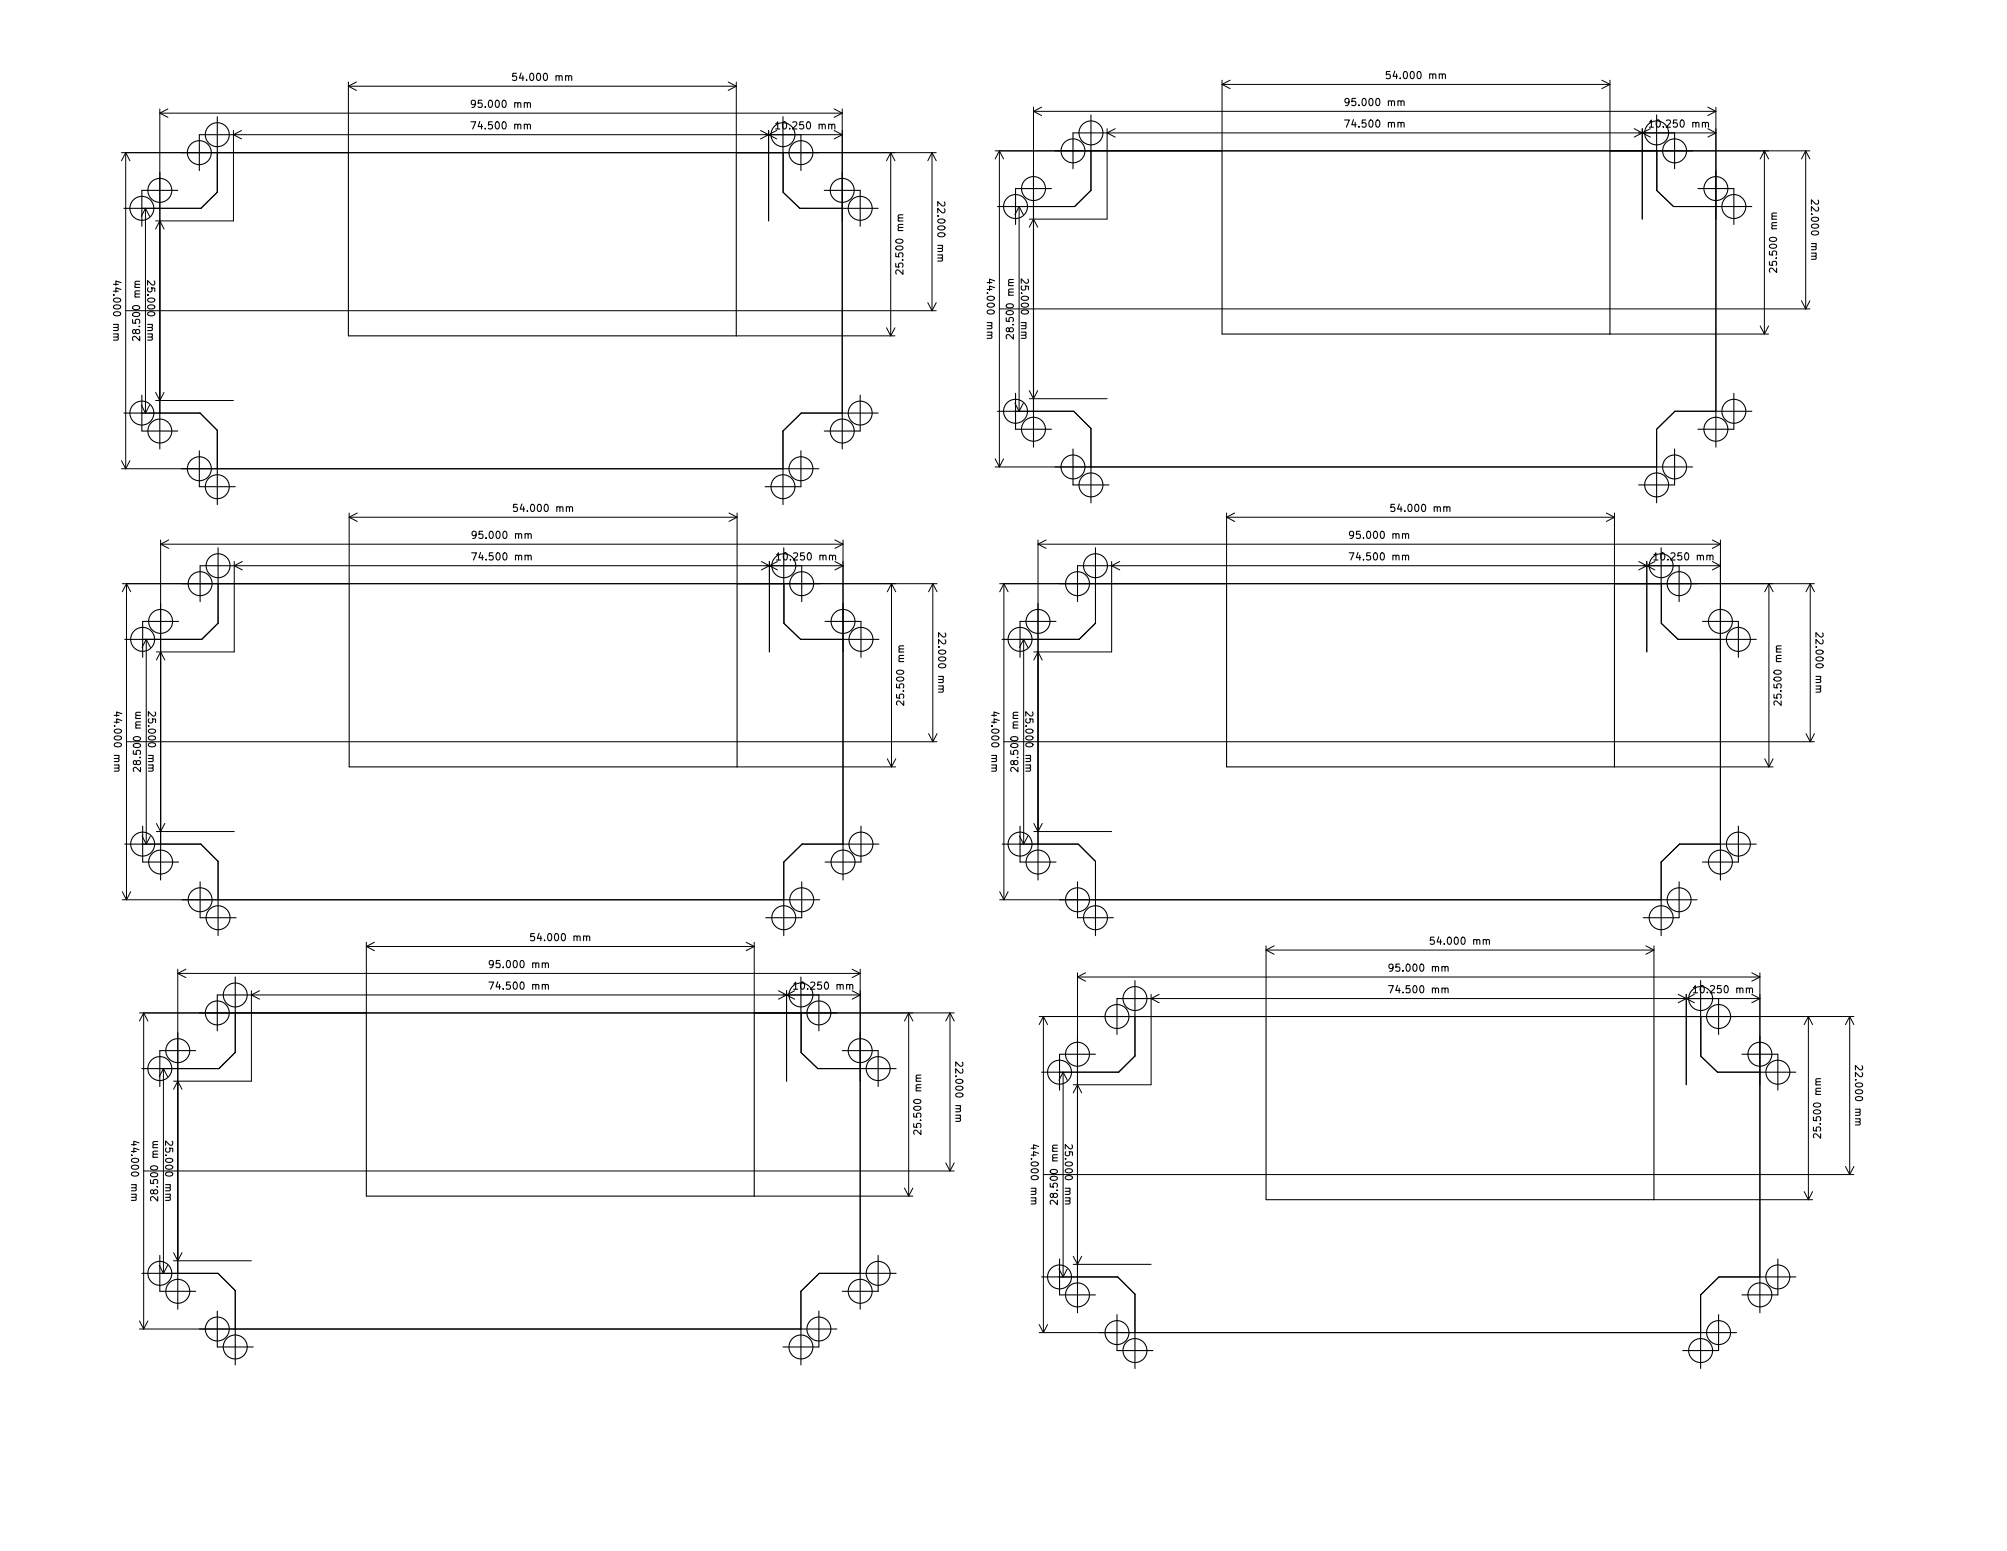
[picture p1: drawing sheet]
<svg xmlns="http://www.w3.org/2000/svg" width="279mm" height="216mm" viewBox="0 0 279 216" stroke-linecap="round" stroke-linejoin="round" font-family="sans-serif">
<defs><g id="words">
<g font-size="1.4">
<text x="71.9" y="11.2">54.000 mm</text>
<text x="193.6" y="11">54.000 mm</text>
<text x="66.2" y="18">74.500 mm</text>
<text x="66.2" y="15">95.000 mm</text>
<text x="108.6" y="18">10.250 mm</text>
<text x="187.8" y="17.8">74.500 mm</text>
<text x="187.8" y="14.8">95.000 mm</text>
<text x="230.2" y="17.8">10.250 mm</text>
<text x="130.5" y="28.7" transform="rotate(90 130.5 28.7)">22.000 mm</text>
<text x="252.1" y="28.4" transform="rotate(90 252.1 28.4)">22.000 mm</text>
<text x="15.8" y="39.7" transform="rotate(90 15.8 39.7)">44.000 mm</text>
<text x="20.5" y="39.7" transform="rotate(90 20.5 39.7)">25.000 mm</text>
<text x="125.8" y="37.6" transform="rotate(-90 125.8 37.6)">25.500 mm</text>
<text x="137.4" y="39.4" transform="rotate(90 137.4 39.4)">44.000 mm</text>
<text x="142.1" y="39.4" transform="rotate(90 142.1 39.4)">25.000 mm</text>
<text x="247.4" y="37.3" transform="rotate(-90 247.4 37.3)">25.500 mm</text>
<text x="19.5" y="46.8" transform="rotate(-90 19.5 46.8)">28.500 mm</text>
<text x="141.1" y="46.6" transform="rotate(-90 141.1 46.6)">28.500 mm</text>
<text x="72" y="71.3">54.000 mm</text>
<text x="194.2" y="71.3">54.000 mm</text>
<text x="66.3" y="75">95.000 mm</text>
<text x="188.4" y="75">95.000 mm</text>
<text x="66.3" y="78">74.500 mm</text>
<text x="108.7" y="78">10.250 mm</text>
<text x="188.4" y="78">74.500 mm</text>
<text x="230.8" y="78">10.250 mm</text>
<text x="130.6" y="88.7" transform="rotate(90 130.6 88.7)">22.000 mm</text>
<text x="252.8" y="88.7" transform="rotate(90 252.8 88.7)">22.000 mm</text>
<text x="15.9" y="99.7" transform="rotate(90 15.9 99.7)">44.000 mm</text>
<text x="20.6" y="99.7" transform="rotate(90 20.6 99.7)">25.000 mm</text>
<text x="125.9" y="97.6" transform="rotate(-90 125.9 97.6)">25.500 mm</text>
<text x="138" y="99.7" transform="rotate(90 138 99.7)">44.000 mm</text>
<text x="142.8" y="99.7" transform="rotate(90 142.8 99.7)">25.000 mm</text>
<text x="248" y="97.6" transform="rotate(-90 248 97.6)">25.500 mm</text>
<text x="19.6" y="106.8" transform="rotate(-90 19.6 106.8)">28.500 mm</text>
<text x="141.8" y="106.8" transform="rotate(-90 141.8 106.8)">28.500 mm</text>
<text x="74.4" y="131">54.000 mm</text>
<text x="199.7" y="131.5">54.000 mm</text>
<text x="68.7" y="134.8">95.000 mm</text>
<text x="68.7" y="137.8">74.500 mm</text>
<text x="111.1" y="137.8">10.250 mm</text>
<text x="193.9" y="135.2">95.000 mm</text>
<text x="193.9" y="138.2">74.500 mm</text>
<text x="236.3" y="138.2">10.250 mm</text>
<text x="133" y="148.4" transform="rotate(90 133 148.4)">22.000 mm</text>
<text x="258.2" y="148.9" transform="rotate(90 258.2 148.9)">22.000 mm</text>
<text x="18.3" y="159.4" transform="rotate(90 18.3 159.4)">44.000 mm</text>
<text x="23" y="159.4" transform="rotate(90 23 159.4)">25.000 mm</text>
<text x="128.2" y="157.3" transform="rotate(-90 128.2 157.3)">25.500 mm</text>
<text x="143.5" y="159.9" transform="rotate(90 143.5 159.9)">44.000 mm</text>
<text x="148.2" y="159.9" transform="rotate(90 148.2 159.9)">25.000 mm</text>
<text x="253.5" y="157.8" transform="rotate(-90 253.5 157.8)">25.500 mm</text>
<text x="22" y="166.6" transform="rotate(-90 22 166.6)">28.500 mm</text>
<text x="147.2" y="167.1" transform="rotate(-90 147.2 167.1)">28.500 mm</text>
</g>
</g></defs>
<g fill="none" stroke="#000" stroke-width=".15">
<path d="M30.2 16.2v10.6l-2.2 2.2h-10.7M32.7 18.8h-4.9v5M65.6 17h.6l-.4 1M66.2 14.4l-.2 .2h-.2l-.2-.2 .1-.4h.3h.1a.66 .66 0 0 1-.2 1h-.2M71.9 10.2h-.5v.5l.1-.1h.3l.1 .2v.3l-.2 .1-.3-.1M73.4 17.4l.2-.1h.2v.7M73.4 14.4l.2-.1h.2v.7M79.2 10.7l.1-.2 .2 .1 .1 .6M106.5 18.8h5v5M108 17.2l.3-.2v1M108 18h.6M109 16.2v10.6l2.4 2.2h10.8"/>
<path d="M115.8 17.4l.1-.1h.3v.7M151.9 16v10.5l-2.3 2.3h-10.7M154.4 18.5h-5v5M187.2 16.7h.7l-.5 1M187.8 14.1l-.2 .2h-.2l-.2-.2 .1-.3 .3-.1 .2 .1a.66 .66 0 0 1-.3 .9h-.2M193.5 10h-.5v.4l.1-.1 .4 .1 .1 .1-.1 .4-.1 .1-.4-.1M195 17.2l.2-.2 .2 .1 .1 .6M195 14.2l.2-.2 .2 .1 .1 .6M200.8 10.4l.1-.1h.3v.7M228.1 18.5h5v5M229.6 17l.3-.3v1M229.6 17.7h.6"/>
<path d="M230.6 16v10.5l2.4 2.3h10.9M237.4 17.2l.2-.2 .2 .1v.6M16.8 39.3l-.7-.2v.6M19.5 39.2h-.7v.2l.1 .2M21.5 39.1v.4l-.2 .2-.8-.6v.6M22.2 24v38.5M24.7 26.5h-5v5M25.2 21.2h23.3v25.5h54v-25.5h11.5M114.8 26.5h5v5M117.2 24v38.5M125.7 37.6v.6l-.7-.6-.3 .2 .1 .3M125.7 29.9l-.6 .1-.1 .2 .2 .1"/>
<path d="M131.1 35.9l.1 .2v.2h-.7M131.5 28.1v.4l-.2 .2-.8-.6v.6M138.5 39.1l-.7-.2v.6M141.1 38.9l-.6 .1-.1 .2 .2 .1M143.1 38.9l.1 .3-.3 .2-.7-.6v.6M143.9 23.8v38.5M146.4 26.2h-5v5M146.9 21h23.2v25.5h54v-25.5h11.5M236.4 26.2h5v5M238.9 23.8v38.5M247.3 37.3v.6l-.7-.6-.3 .2 .1 .4M247.3 29.7h-.6v.2l.1 .2"/>
<path d="M252.7 35.7l.1 .1v.2l-.6 .1M253.1 27.9l.1 .3-.3 .2-.7-.6v.6M16.3 46.9l.2 .2-.1 .2h-.6M17.3 57.5h10.6l2.3 2.4v10.4M19.5 46.8v.6l-.8-.6-.2 .2v.4M19.7 55v5h5M21.1 46.9l.1 .2v.2h-.7M119.8 55v5h-5M122.2 57.5h-10.7l-2.5 2.5v10.3M137.9 46.7l.2 .1-.1 .2-.6 .1M138.9 57.3h10.6l2.4 2.4v10.3M141.1 46.6v.6l-.7-.6-.3 .2 .1 .3"/>
<path d="M141.4 54.7v5h5M142.7 46.7l.1 .1v.2l-.6 .1M241.4 54.7v5h-5M243.9 57.3h-10.7l-2.6 2.4v10.3M25.2 65.3h88.8M27.8 62.7v5h4.9M30.4 76.3v10.4l-2.3 2.3h-10.7M32.9 78.7h-5v5M65.7 77h.6l-.4 1M66.3 74.4l-.2 .2-.3-.1-.1-.1 .1-.4h.3h.1a.66 .66 0 0 1-.2 1h-.2M72 70.2h-.5v.5l.1-.1h.3l.1 .2v.3l-.2 .1-.3-.1M73.5 74.4l.2-.1h.2l.1 .7"/>
<path d="M73.5 77.4l.2-.1h.2l.1 .7M79.3 70.7l.1-.2 .3 .1v.6M106.6 78.7h5v5M108.1 77.2l.3-.2v1M108.1 78h.6M109.1 76.3v10.4l2.4 2.3h10.9M111.5 62.7v5h-5M115.9 77.4l.1-.1h.3v.7M146.9 65h88.7M149.4 62.5v5h5M152.5 76.3v10.4l-2.2 2.3h-10.8M155 78.7h-5v5"/>
<path d="M187.8 77h.7l-.4 1M188.4 74.4l-.2 .2-.2-.1-.1-.1 .1-.4h.2h.2a.66 .66 0 0 1-.3 1h-.1M194.1 70.2h-.4l-.1 .5 .2-.1h.3l.1 .2-.1 .3-.1 .1-.4-.1M195.7 74.4l.1-.1h.3v.7M195.7 77.4l.1-.1h.3v.7M201.4 70.7l.2-.2 .2 .1 .1 .6M228.8 78.7h5v5M230.2 77.2l.3-.2v1M230.2 78h.6M231.3 76.3v10.4l2.3 2.3h10.9M233.1 62.5v5h-5M238 77.4l.2-.1h.2l.1 .7"/>
<path d="M17 99.3l-.8-.2v.6M19.6 99.2h-.7v.2l.1 .2M21.6 99.1l.1 .4-.3 .2-.7-.6v.6M22.4 84v38.5M24.9 86.5h-5v5M25.4 81.3h23.2v25.5h54v-25.5h11.5M114.9 86.5h5v5M117.4 84v38.5M125.8 97.6v.6l-.7-.6-.3 .2 .1 .3M125.8 89.9l-.6 .1-.1 .2 .2 .1M131.2 95.9l.1 .2v.2h-.6M131.6 88.1l.1 .4-.3 .2-.7-.6v.6"/>
<path d="M139.1 99.3l-.7-.2v.6M141.7 99.2h-.6l-.1 .2 .2 .2M143.7 99.1l.1 .4-.3 .2-.7-.6v.6M144.5 84v38.5M147 86.5h-5v5M147.5 81.3h23.3v25.5h54v-25.5h11.5M237 86.5h5v5M239.5 84v38.5M248 97.6v.6l-.8-.6-.2 .2 .1 .3M248 89.9l-.7 .1v.2l.1 .1M253.3 95.9l.2 .2-.1 .2h-.6M253.7 88.1l.1 .4-.3 .2-.7-.6v.6"/>
<path d="M16.4 106.9l.2 .2-.1 .2h-.6M17.4 117.5h10.6l2.4 2.4v10.3M19.6 106.8v.6l-.8-.6-.2 .2 .1 .4M19.9 115v5h5M21.2 106.9l.1 .2v.2h-.6M119.9 115v5h-5M122.4 117.5h-10.7l-2.6 2.5v10.2M138.6 106.9l.1 .2v.2h-.6M139.5 117.5h10.6l2.4 2.4v10.3M141.7 106.8v.6l-.7-.6-.3 .2 .1 .4M142 115v5h5M143.3 106.9l.2 .2-.1 .2h-.6"/>
<path d="M242 115v5h-5M244.5 117.5h-10.7l-2.5 2.5v10.2M25.4 125.2h88.7M27.9 122.8v5h5M32.7 136v10.5l-2.2 2.3h-10.8M35.3 138.5h-5.1v5M68.1 136.7h.6l-.4 1M68.7 134.1l-.2 .2h-.2l-.2-.2 .1-.3 .3-.1 .1 .1a.66 .66 0 0 1-.2 .9h-.2M74.4 130h-.5v.4l.1-.1 .3 .1 .1 .1v.4l-.2 .1-.3-.1M75.9 134.2l.2-.2 .2 .1v.6M75.9 137.2l.2-.2 .2 .1v.6M81.7 130.4l.1-.1h.2l.1 .7"/>
<path d="M109 138.5h5v5M110.5 137l.3-.3v1M110.5 137.7h.6M111.5 136v10.5l2.3 2.3h11M111.6 122.8v5h-5M118.3 137.2l.1-.2 .3 .1v.6M147.5 125.2h88.8M150 122.8v5h5M158 136.5v10.5l-2.3 2.2h-10.7M160.5 139h-5v5M193.3 137.2h.7l-.5 1M193.9 134.6l-.2 .2h-.2l-.1-.2 .1-.4h.2l.2 .1a.66 .66 0 0 1-.3 .9h-.1"/>
<path d="M199.6 130.5h-.4l-.1 .4 .2-.1 .3 .1 .1 .1-.1 .4-.1 .1-.4-.1M201.2 137.7l.1-.2 .2 .1 .1 .6M201.2 134.7l.1-.2 .2 .1 .1 .6M206.9 130.9l.2-.1h.2v.7M233.8 122.8v5h-5M234.2 139h5v5M235.7 137.5l.3-.3v1M235.7 138.2h.6M236.8 136.5v10.5l2.3 2.2h10.9M243.5 137.7l.2-.2 .2 .1 .1 .6M19.3 159.1l-.7-.2v.6M22 158.9l-.7 .1v.2l.1 .1"/>
<path d="M24 158.9v.3l-.2 .2-.8-.6v.6M24.7 143.8v38.5M27.2 146.2h-5v5M27.8 141h23.2v25.5h54v-25.5h11.5M117.2 146.2h5v5M119.8 143.8v38.5M128.2 157.3v.6l-.7-.6-.3 .2 .1 .4M128.2 149.7h-.6l-.1 .2 .2 .2M133.6 155.7l.1 .1v.2l-.7 .1M134 147.9v.3l-.2 .2-.8-.6v.6M144.6 159.6l-.7-.2v.6M147.2 159.4l-.6 .1-.1 .2 .2 .1"/>
<path d="M149.2 159.4l.1 .3-.3 .2-.7-.6v.6M150 144.2v38.5M152.5 146.8h-5v5M153 141.5h23.3v25.5h53.9v-25.5h11.6M242.5 146.8h5v5M245 144.2v38.5M253.5 157.8v.6l-.8-.6-.2 .2v.4M253.5 150.2h-.7v.2l.1 .2M258.8 156.2l.2 .1-.1 .2-.6 .1M259.2 148.4l.1 .3-.3 .2-.7-.6v.6M18.8 166.7l.2 .1-.1 .2-.6 .1M19.7 177.3h10.6l2.4 2.3v10.4"/>
<path d="M22 166.6v.6l-.8-.6-.2 .2v.3M22.2 174.7v5h5M23.6 166.7l.1 .1v.2l-.7 .1M122.2 174.7v5h-5M124.8 177.3h-10.7l-2.6 2.4v10.3M144.1 167.2l.1 .1v.2l-.7 .1M145 177.7h10.6l2.4 2.5v10.3M147.2 167.1v.6l-.7-.6-.3 .2 .1 .3M147.5 175.3v5h5M148.8 167.2l.2 .1-.1 .2-.6 .1M247.5 175.3v5h-5M250 177.7h-10.7l-2.5 2.6v10.2"/>
<path d="M27.8 185h88.7M30.2 182.5v5h5.1M114 182.5v5h-5M153 185.5h88.8M155.5 183v5h5M239.2 183v5h-5"/>
<circle cx="30.3" cy="18.8" r="1.67"/>
<circle cx="109" cy="18.8" r="1.67"/>
<circle cx="151.9" cy="18.5" r="1.67"/>
<circle cx="230.6" cy="18.5" r="1.67"/>
<circle cx="19.7" cy="29" r="1.67"/>
<circle cx="22.2" cy="26.5" r="1.67"/>
<circle cx="27.7" cy="21.3" r="1.67"/>
<circle cx="111.5" cy="21.3" r="1.67"/>
<circle cx="117.2" cy="26.5" r="1.67"/>
<circle cx="119.7" cy="29" r="1.67"/>
<circle cx="141.4" cy="28.8" r="1.67"/>
<circle cx="143.9" cy="26.3" r="1.67"/>
<circle cx="149.4" cy="21" r="1.67"/>
<circle cx="233.1" cy="21" r="1.67"/>
<circle cx="238.9" cy="26.3" r="1.67"/>
<circle cx="241.4" cy="28.8" r="1.67"/>
<circle cx="19.7" cy="57.5" r="1.67"/>
<circle cx="119.7" cy="57.5" r="1.67"/>
<circle cx="141.4" cy="57.2" r="1.67"/>
<circle cx="143.9" cy="59.8" r="1.67"/>
<circle cx="238.9" cy="59.8" r="1.67"/>
<circle cx="241.4" cy="57.2" r="1.67"/>
<circle cx="22.2" cy="60" r="1.67"/>
<circle cx="27.7" cy="65.2" r="1.67"/>
<circle cx="30.2" cy="67.8" r="1.67"/>
<circle cx="30.4" cy="78.8" r="1.67"/>
<circle cx="109" cy="67.8" r="1.67"/>
<circle cx="109.1" cy="78.8" r="1.67"/>
<circle cx="111.5" cy="65.2" r="1.67"/>
<circle cx="117.2" cy="60" r="1.67"/>
<circle cx="149.4" cy="65" r="1.67"/>
<circle cx="151.9" cy="67.5" r="1.67"/>
<circle cx="152.5" cy="78.8" r="1.67"/>
<circle cx="230.6" cy="67.5" r="1.67"/>
<circle cx="231.3" cy="78.8" r="1.67"/>
<circle cx="233.1" cy="65" r="1.67"/>
<circle cx="19.9" cy="89" r="1.67"/>
<circle cx="22.4" cy="86.5" r="1.67"/>
<circle cx="27.9" cy="81.3" r="1.67"/>
<circle cx="111.6" cy="81.3" r="1.67"/>
<circle cx="117.4" cy="86.5" r="1.67"/>
<circle cx="119.9" cy="89" r="1.67"/>
<circle cx="142" cy="89" r="1.67"/>
<circle cx="144.5" cy="86.5" r="1.67"/>
<circle cx="150" cy="81.3" r="1.67"/>
<circle cx="233.8" cy="81.3" r="1.67"/>
<circle cx="239.5" cy="86.5" r="1.67"/>
<circle cx="242" cy="89" r="1.67"/>
<circle cx="19.9" cy="117.5" r="1.67"/>
<circle cx="119.9" cy="117.5" r="1.67"/>
<circle cx="142" cy="117.5" r="1.67"/>
<circle cx="242" cy="117.5" r="1.67"/>
<circle cx="22.4" cy="120" r="1.67"/>
<circle cx="27.9" cy="125.3" r="1.67"/>
<circle cx="30.4" cy="127.7" r="1.67"/>
<circle cx="32.7" cy="138.5" r="1.67"/>
<circle cx="109.1" cy="127.7" r="1.67"/>
<circle cx="111.5" cy="138.5" r="1.67"/>
<circle cx="111.6" cy="125.3" r="1.67"/>
<circle cx="117.4" cy="120" r="1.67"/>
<circle cx="144.5" cy="120" r="1.67"/>
<circle cx="150" cy="125.3" r="1.67"/>
<circle cx="152.5" cy="127.7" r="1.67"/>
<circle cx="158" cy="139" r="1.67"/>
<circle cx="231.3" cy="127.7" r="1.67"/>
<circle cx="233.8" cy="125.3" r="1.67"/>
<circle cx="236.7" cy="139" r="1.67"/>
<circle cx="239.5" cy="120" r="1.67"/>
<circle cx="22.2" cy="148.8" r="1.67"/>
<circle cx="24.7" cy="146.3" r="1.67"/>
<circle cx="30.3" cy="141" r="1.67"/>
<circle cx="114" cy="141" r="1.67"/>
<circle cx="119.7" cy="146.3" r="1.67"/>
<circle cx="122.3" cy="148.8" r="1.67"/>
<circle cx="147.5" cy="149.3" r="1.67"/>
<circle cx="150" cy="146.8" r="1.67"/>
<circle cx="155.5" cy="141.5" r="1.67"/>
<circle cx="239.2" cy="141.5" r="1.67"/>
<circle cx="245" cy="146.8" r="1.67"/>
<circle cx="247.5" cy="149.3" r="1.67"/>
<circle cx="22.2" cy="177.2" r="1.67"/>
<circle cx="24.8" cy="179.7" r="1.67"/>
<circle cx="119.7" cy="179.7" r="1.67"/>
<circle cx="122.3" cy="177.2" r="1.67"/>
<circle cx="147.5" cy="177.7" r="1.67"/>
<circle cx="247.5" cy="177.7" r="1.67"/>
<circle cx="30.2" cy="185" r="1.67"/>
<circle cx="32.7" cy="187.5" r="1.67"/>
<circle cx="111.5" cy="187.5" r="1.67"/>
<circle cx="114" cy="185" r="1.67"/>
<circle cx="150" cy="180.2" r="1.67"/>
<circle cx="155.5" cy="185.5" r="1.67"/>
<circle cx="158" cy="188" r="1.67"/>
<circle cx="236.7" cy="188" r="1.67"/>
<circle cx="239.2" cy="185.5" r="1.67"/>
<circle cx="245" cy="180.2" r="1.67"/>
</g>
<g fill="none" stroke="#000" stroke-width=".14">
<path d="M22.2 15.2v42.3M22.2 15.8h95M22.2 15.8l1.2 .5M23.4 15.2l-1.2 .6M32.5 18.8h84.7M32.5 18.2v12.5h-10.8M32.5 18.8l1.1 .5M33.6 18.2l-1.1 .6M48.5 12h54M48.5 11.4v9.8M48.5 12l1.1 .6M49.6 11.4l-1.1 .6"/>
<path d="M101.4 11.4l1.1 .6M102.5 11.4v9.8M102.5 12l-1.1 .6M105.9 18.2l2.2 1.1M107 18.2v12.5M108.1 18.2l-2.2 1.1M116.1 18.2l1.1 .6M116.1 15.2l1.1 .6M117.2 15.2v42.3h-5.7l-2.5 2.5v5.3h-92.1M117.2 18.8l-1.1 .5M117.2 15.8l-1.1 .5M143.9 14.9v42.4"/>
<path d="M143.9 15.5h95M143.9 15.5l1.1 .6M145 14.9l-1.1 .6M154.1 18.5h84.8M154.1 17.9v12.6h-10.8M154.1 18.5l1.2 .6M155.3 17.9l-1.2 .6M170.1 11.8h54M170.1 11.2v9.8M170.1 11.8l1.2 .5M171.3 11.2l-1.2 .6M223 11.2l1.1 .6"/>
<path d="M224.1 11.2v9.8M224.1 11.8l-1.1 .5M227.5 17.9l2.3 1.2M228.6 17.9v12.6M229.8 17.9l-2.3 1.2M237.7 17.9l1.2 .6M237.7 14.9l1.2 .6M238.9 14.9v42.4h-5.7l-2.6 2.4v5.3h-92.1M238.9 18.5l-1.2 .6M238.9 15.5l-1.2 .6M16.9 21.2h113.4M17.5 21.2v44.1"/>
<path d="M17.5 21.2l-.6 1.2M17.5 21.2l.6 1.2M20.2 29v28.5M20.2 29l.6 1.1M20.2 29l-.5 1.1M21.7 31.9l.5-1.2 .6 1.2M30.2 21.2v5.6l-2.3 2.2h-8.2M109.1 26.8l2.3 2.2h5.8M109.1 21.2v5.6M124 21.2v25.5M124 21.2l.6 1.2M124 21.2l-.6 1.2"/>
<path d="M129.8 21.2v22.1M129.8 21.2l-.6 1.2M129.8 21.2l.5 1.2M138.5 21h113.5M139.1 21v44M139.1 21l-.6 1.1M139.1 21l.6 1.1M141.9 28.8v28.5M141.9 28.8l.6 1.1M141.9 28.8l-.6 1.1M143.3 31.6l.6-1.1 .6 1.1M151.9 21v5.5l-2.3 2.3h-8.3"/>
<path d="M230.7 21v5.5M230.7 26.6l2.3 2.2h5.9M245.6 21v25.5M245.6 21l.6 1.1M245.6 21l-.6 1.1M251.4 21v22M251.4 21l-.6 1.1M251.4 21l.6 1.1M17.5 43.3h112.8M19.7 57.5h8.2l2.3 2.4v5.4M19.7 56.4l.5 1.1M20.8 56.4l-.6 1.1"/>
<path d="M21.7 55.7h10.8M21.7 54.6l.5 1.1 .6-1.1M102.5 46.7h22.1M123.4 45.6l.6 1.1M124.6 45.6l-.6 1.1M129.2 42.1l.6 1.2M130.3 42.1l-.5 1.2M139.1 43h112.9M141.3 57.3h8.2l2.4 2.4v5.3M141.3 56.1l.6 1.2M142.5 56.1l-.6 1.2M143.3 55.5h10.8"/>
<path d="M143.3 54.4l.6 1.1 .6-1.1M224.1 46.5h22.1M245 45.4l.6 1.1M246.2 45.4l-.6 1.1M250.8 41.9l.6 1.1M252 41.9l-.6 1.1M16.9 64.1l.6 1.2M18.1 64.1l-.6 1.2M22.4 75.7h95M22.4 75.2v42.3M22.4 75.7l1.1 .6M23.5 75.2l-1.1 .5"/>
<path d="M32.6 78.2v12.5h-10.8M32.6 78.7h84.8M32.6 78.7l1.1 .6M33.7 78.2l-1.1 .5M48.6 72h54M48.6 71.4v9.9M48.6 72l1.1 .6M49.7 71.4l-1.1 .6M101.5 71.4l1.1 .6M102.6 71.4v9.9M102.6 72l-1.1 .6M106 78.2l2.2 1.1"/>
<path d="M107.1 78.2v12.5M108.2 78.2l-2.2 1.1M116.2 75.2l1.2 .5M116.2 78.2l1.2 .5M117.4 75.2v42.3h-5.7l-2.6 2.5v5.2h-92.1M117.4 75.7l-1.2 .6M117.4 78.7l-1.2 .6M138.5 63.9l.6 1.1M139.7 63.9l-.6 1.1M144.5 75.2v42.3M144.5 75.7h95M144.5 75.7l1.1 .6"/>
<path d="M145.6 75.2l-1.1 .5M154.8 78.2v12.5h-10.9M154.8 78.7h84.7M154.8 78.7l1.1 .6M155.9 78.2l-1.1 .5M170.8 72h54M170.8 71.4v9.9M170.8 72l1.1 .6M171.9 71.4l-1.1 .6M223.6 71.4l1.2 .6M224.8 71.4v9.9M224.8 72l-1.2 .6"/>
<path d="M228.1 78.2l2.3 1.1M229.3 78.2v12.5M230.4 78.2l-2.3 1.1M238.4 75.2l1.1 .5M238.4 78.2l1.1 .5M239.5 75.2v42.3h-5.7l-2.5 2.5v5.2h-92.1M239.5 75.7l-1.1 .6M239.5 78.7l-1.1 .6M17 81.3h113.4M17.6 81.3v43.9M17.6 81.3l-.6 1.1M17.6 81.3l.6 1.1"/>
<path d="M20.4 89v28.5M20.4 89l.5 1.1M20.4 89l-.6 1.1M21.8 91.9l.6-1.2 .5 1.2M30.4 81.3v5.4l-2.3 2.3h-8.3M109.2 86.8l2.3 2.2h5.9M109.2 81.3v5.4M124.1 81.3v25.5M124.1 81.3l.6 1.1M124.1 81.3l-.6 1.1M129.9 81.3v21.9M129.9 81.3l-.6 1.1"/>
<path d="M129.9 81.3l.5 1.1M139.2 81.3h113.4M139.8 81.3v43.9M139.8 81.3l-.6 1.1M139.8 81.3l.5 1.1M142.5 89v28.5M142.5 89l.6 1.1M142.5 89l-.6 1.1M143.9 91.9l.6-1.2 .6 1.2M152.5 81.3v5.4l-2.3 2.3h-8.3M231.3 86.8l2.3 2.2h5.9M231.3 81.3v5.4"/>
<path d="M246.3 81.3v25.5M246.3 81.3l.5 1.1M246.3 81.3l-.6 1.1M252 81.3v21.9M252 81.3l-.6 1.1M252 81.3l.6 1.1M17.6 103.2h112.8M19.8 117.5h8.2l2.4 2.4v5.3M19.8 116.4l.6 1.1M20.9 116.4l-.5 1.1M21.8 115.8h10.8M21.8 114.6l.6 1.2 .5-1.2"/>
<path d="M102.6 106.8h22.1M123.5 105.6l.6 1.2M124.7 105.6l-.6 1.2M129.3 102.1l.6 1.1M130.4 102.1l-.5 1.1M139.8 103.2h112.8M141.9 117.5h8.2l2.4 2.4v5.3M141.9 116.4l.6 1.1M143.1 116.4l-.6 1.1M143.9 115.8h10.9M143.9 114.6l.6 1.2 .6-1.2M224.8 106.8h22"/>
<path d="M245.7 105.6l.6 1.2M246.8 105.6l-.5 1.2M251.4 102.1l.6 1.1M252.6 102.1l-.6 1.1M17 124.1l.6 1.1M18.2 124.1l-.6 1.1M24.7 134.9v42.4M24.7 135.5h95.1M24.7 135.5l1.2 .6M25.9 134.9l-1.2 .6M35 138.5h84.8M35 137.9v12.6h-10.8"/>
<path d="M35 138.5l1.1 .6M36.1 137.9l-1.1 .6M51 131.8h54M51 131.2v9.8M51 131.8l1.1 .5M52.1 131.2l-1.1 .6M103.9 131.2l1.1 .6M105 131.2v9.8M105 131.8l-1.1 .5M108.4 137.9l2.2 1.2M109.5 137.9v12.6M110.6 137.9l-2.2 1.2"/>
<path d="M118.6 137.9l1.2 .6M118.6 134.9l1.2 .6M119.8 134.9v42.4h-5.7l-2.6 2.4v5.3h-92.1M119.8 138.5l-1.2 .6M119.8 135.5l-1.2 .6M139.2 124.1l.6 1.1M140.3 124.1l-.5 1.1M150 135.4v42.3M150 136h95M150 136l1.1 .6M151.1 135.4l-1.1 .6M160.3 139h84.7"/>
<path d="M160.3 138.4v12.6h-10.9M160.3 139l1.1 .6M161.4 138.4l-1.1 .6M176.3 132.2h53.9M176.3 131.7v9.8M176.3 132.2l1.1 .6M177.4 131.7l-1.1 .5M229.1 131.7l1.1 .5M230.2 131.7v9.8M230.2 132.2l-1.1 .6M233.6 138.4l2.3 1.2M234.8 138.4v12.6"/>
<path d="M235.9 138.4l-2.3 1.2M243.9 138.4l1.1 .6M243.9 135.4l1.1 .6M245 135.4v42.3h-5.7l-2.5 2.6v5.2h-92.1M245 139l-1.1 .6M245 136l-1.1 .6M19.4 141h113.4M20 141v44M20 141l-.6 1.1M20 141l.6 1.1M22.7 148.8v28.5M22.7 148.8l.6 1.1"/>
<path d="M22.7 148.8l-.5 1.1M24.2 151.6l.5-1.1 .6 1.1M32.7 141v5.5l-2.2 2.3h-8.3M111.5 146.6l2.3 2.2h6M111.5 141v5.5M126.5 141v25.5M126.5 141l.6 1.1M126.5 141l-.6 1.1M132.2 141v22M132.2 141l-.5 1.1M132.2 141l.6 1.1M144.7 141.5h113.4"/>
<path d="M145.2 141.5v44M145.2 141.5l-.5 1.1M145.2 141.5l.6 1.1M148 149.2v28.5M148 149.2l.6 1.2M148 149.2l-.6 1.2M149.4 152.1l.6-1.1 .6 1.1M158 141.5v5.5l-2.3 2.2h-8.3M236.8 147l2.3 2.2h5.9M236.8 141.5v5.5M251.8 141.5v25.5M251.8 141.5l.5 1.1"/>
<path d="M251.8 141.5l-.6 1.1M257.5 141.5v22M257.5 141.5l-.6 1.1M257.5 141.5l.6 1.1M20 163h112.8M22.2 177.3h8.1l2.4 2.3v5.4M22.2 176.1l.5 1.2M23.3 176.1l-.6 1.2M24.2 175.5h10.8M24.2 174.4l.5 1.1 .6-1.1M105 166.5h22.1M125.9 165.4l.6 1.1"/>
<path d="M127.1 165.4l-.6 1.1M131.7 161.9l.5 1.1M132.8 161.9l-.6 1.1M145.2 163.5h112.9M147.4 177.7h8.2l2.4 2.5v5.3M147.4 176.6l.6 1.1M148.6 176.6l-.6 1.1M149.4 176h10.9M149.4 174.9l.6 1.1 .6-1.1M230.2 167h22.1M251.2 165.9l.6 1.1M252.3 165.9l-.5 1.1"/>
<path d="M256.9 162.4l.6 1.1M258.1 162.4l-.6 1.1M19.4 183.9l.6 1.1M20.6 183.9l-.6 1.1M144.7 184.4l.5 1.1M145.8 184.4l-.6 1.1"/>
</g>
<use href="#words"/>
</svg>
